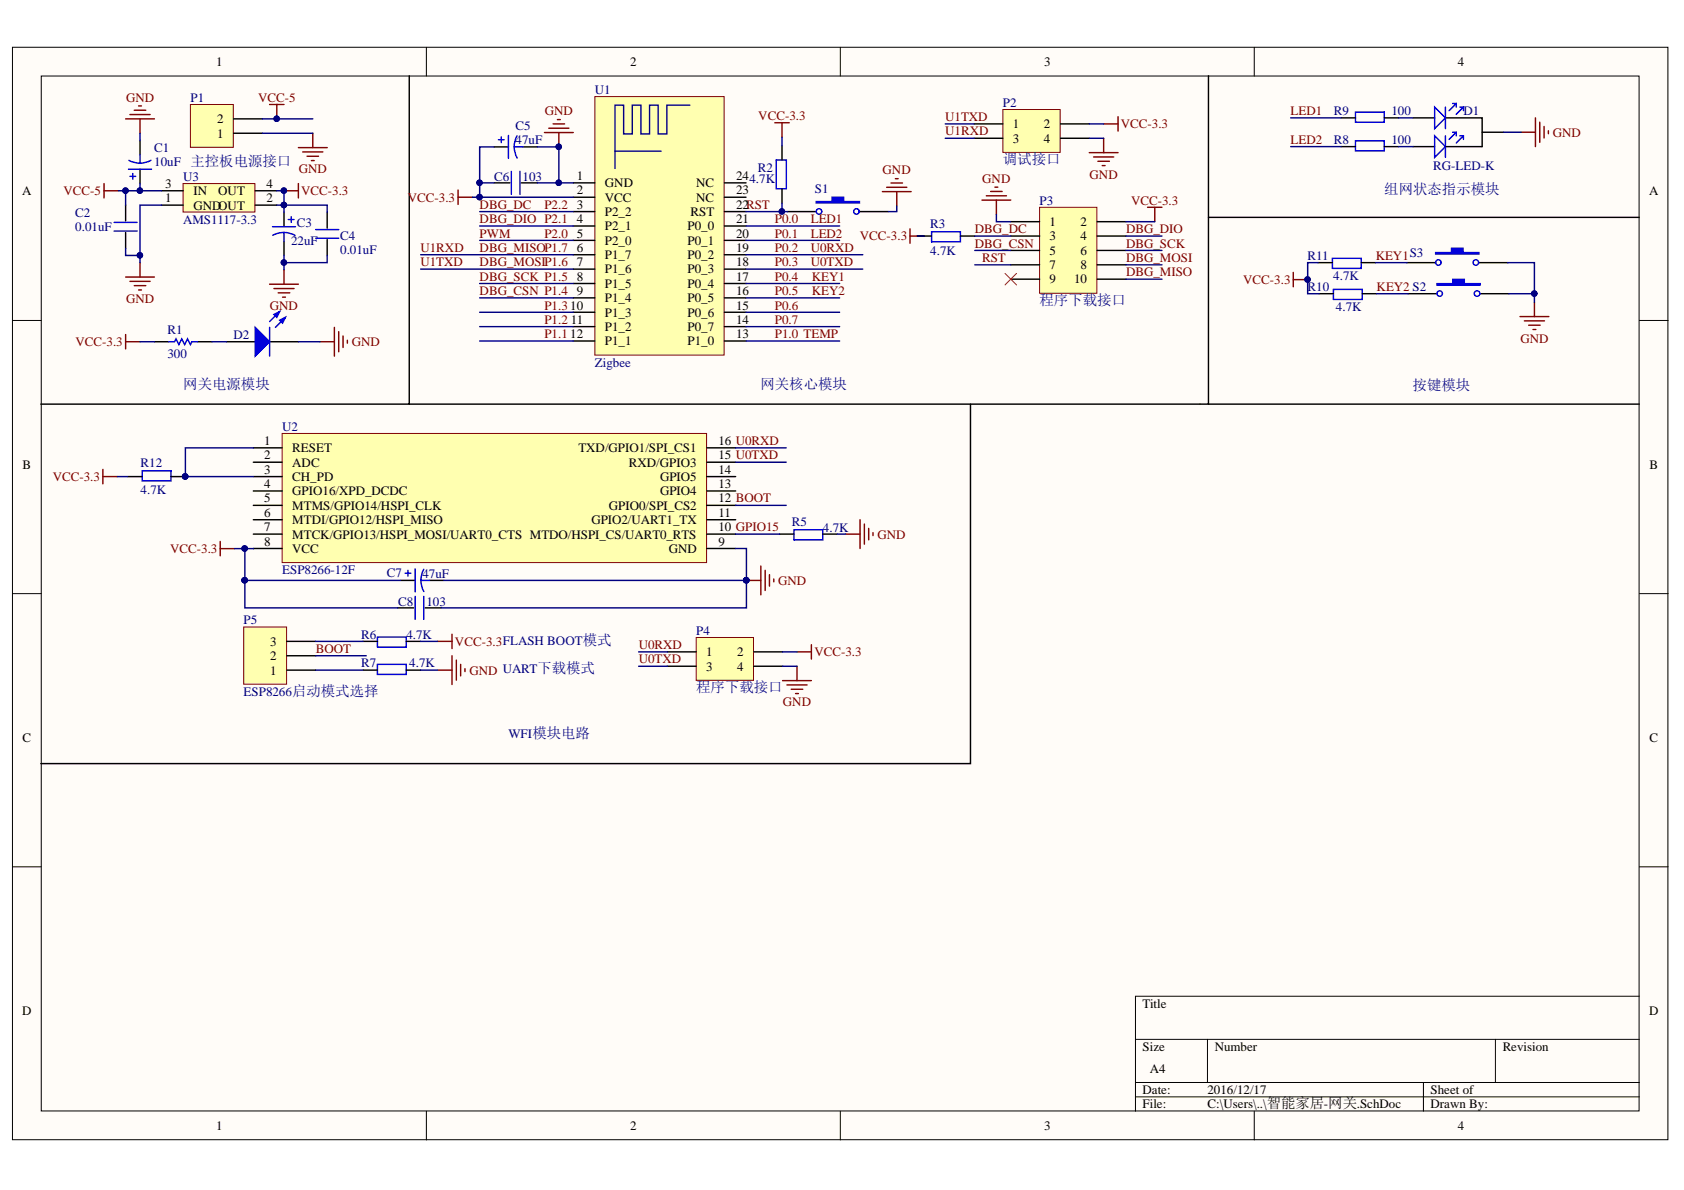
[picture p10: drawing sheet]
<svg xmlns="http://www.w3.org/2000/svg" width="297mm" height="210mm" viewBox="0 0 297 210" stroke-linecap="round" stroke-linejoin="round" font-family="sans-serif">
<defs><g id="words">
<g font-size="2.5" fill="#000080">
<text x="176.9" y="29">调试接口</text>
<text x="244.2" y="34.2">组网状态指示模块</text>
<text x="183.4" y="53.8">程序下载接口</text>
<text x="32.3" y="68.7">网关电源模块</text>
<text x="134.1" y="68.5">网关核心模块</text>
<text x="249.2" y="68.8">按键模块</text>
<text x="122.8" y="122.1">程序下载接口</text>
</g>
<g font-size="2.3">
<text x="38.1" y="11.6">1</text>
<text x="111.1" y="11.6">2</text>
<text x="184.2" y="11.6">3</text>
<text x="257.2" y="11.6">4</text>
<text x="38.3" y="21.7">2</text>
<text x="178.7" y="22.6">1</text>
<text x="184.1" y="22.6">2</text>
<text x="38.3" y="24.3">1</text>
<text x="178.7" y="25.1">3</text>
<text x="184.1" y="25.1">4</text>
<text x="3.9" y="34.5">A</text>
<text x="29.1" y="35.7">1</text>
<text x="29.1" y="33.1">3</text>
<text x="34.1" y="34.4">IN</text>
<text x="38.5" y="34.4">OUT</text>
<text x="47" y="35.7">2</text>
<text x="47" y="33.1">4</text>
<text x="101.8" y="31.8">1</text>
<text x="101.8" y="34.3">2</text>
<text x="106.7" y="33">GND</text>
<text x="106.7" y="35.6">VCC</text>
<text x="122.8" y="35.6">NC</text>
<text x="122.8" y="33">NC</text>
<text x="129.8" y="34.3">23</text>
<text x="129.8" y="31.8">24</text>
<text x="290.9" y="34.5">A</text>
<text x="34.1" y="37">GNDOUT</text>
<text x="101.8" y="36.8">3</text>
<text x="101.8" y="39.4">4</text>
<text x="101.8" y="41.9">5</text>
<text x="106.7" y="38.1">P2_2</text>
<text x="106.7" y="40.6">P2_1</text>
<text x="121.3" y="40.6">P0_0</text>
<text x="121.8" y="38.1">RST</text>
<text x="129.8" y="41.9">20</text>
<text x="129.8" y="39.4">21</text>
<text x="129.8" y="36.8">22RST</text>
<text x="185.1" y="39.9">1</text>
<text x="190.6" y="39.9">2</text>
<text x="101.8" y="44.4">6</text>
<text x="101.8" y="47">7</text>
<text x="106.7" y="43.2">P2_0</text>
<text x="106.7" y="45.7">P1_7</text>
<text x="121.3" y="45.7">P0_2</text>
<text x="121.3" y="43.2">P0_1</text>
<text x="129.8" y="47">18</text>
<text x="129.8" y="44.4">19</text>
<text x="185.1" y="42.4">3</text>
<text x="185.1" y="44.9">5</text>
<text x="185.1" y="47.5">7</text>
<text x="190.6" y="42.4">4</text>
<text x="190.6" y="44.9">6</text>
<text x="190.6" y="47.5">8</text>
<text x="101.8" y="49.5">8</text>
<text x="101.8" y="52.1">9</text>
<text x="106.7" y="48.2">P1_6</text>
<text x="106.7" y="50.8">P1_5</text>
<text x="106.7" y="53.3">P1_4</text>
<text x="121.3" y="53.3">P0_5</text>
<text x="121.3" y="50.8">P0_4</text>
<text x="121.3" y="48.2">P0_3</text>
<text x="129.8" y="52.1">16</text>
<text x="129.8" y="49.5">17</text>
<text x="185.1" y="50">9</text>
<text x="189.5" y="50">10</text>
<text x="100.6" y="54.6">10</text>
<text x="100.6" y="59.7">12</text>
<text x="100.7" y="57.1">11</text>
<text x="106.7" y="55.9">P1_3</text>
<text x="106.7" y="58.4">P1_2</text>
<text x="121.3" y="58.4">P0_7</text>
<text x="121.3" y="55.9">P0_6</text>
<text x="129.8" y="59.7">13</text>
<text x="129.8" y="57.1">14</text>
<text x="129.8" y="54.6">15</text>
<text x="106.7" y="60.9">P1_1</text>
<text x="121.3" y="60.9">P1_0</text>
<text x="4" y="82.7">B</text>
<text x="46.6" y="83.6">3</text>
<text x="46.6" y="81">2</text>
<text x="46.6" y="78.5">1</text>
<text x="51.6" y="82.3">ADC</text>
<text x="51.6" y="79.8">RESET</text>
<text x="102" y="79.8">TXD/GPIO1/SPI_CS1</text>
<text x="110.9" y="82.3">RXD/GPIO3</text>
<text x="126.7" y="83.6">14</text>
<text x="126.7" y="81">15 U0TXD</text>
<text x="126.7" y="78.5">16 U0RXD</text>
<text x="291" y="82.7">B</text>
<text x="46.6" y="88.6">5</text>
<text x="46.6" y="86.1">4</text>
<text x="51.6" y="89.9">MTMS/GPIO14/HSPI_CLK</text>
<text x="51.6" y="87.4">GPIO16/XPD_DCDC</text>
<text x="51.6" y="84.8">CH_PD</text>
<text x="107.4" y="89.9">GPIO0/SPI_CS2</text>
<text x="116.4" y="87.4">GPIO4</text>
<text x="116.4" y="84.8">GPIO5</text>
<text x="126.7" y="88.6">12 BOOT</text>
<text x="126.7" y="86.1">13</text>
<text x="46.6" y="93.7">7</text>
<text x="46.6" y="91.2">6</text>
<text x="51.6" y="95">MTCK/GPIO13/HSPI_MOSI/UART0_CTS MTDO/HSPI_CS/UART0_RTS</text>
<text x="51.6" y="92.5">MTDI/GPIO12/HSPI_MISO</text>
<text x="104.3" y="92.5">GPIO2/UART1_TX</text>
<text x="126.7" y="93.7">10 GPIO15</text>
<text x="126.7" y="91.2">11</text>
<text x="46.6" y="96.3">8</text>
<text x="51.6" y="97.5">VCC</text>
<text x="117.9" y="97.5">GND</text>
<text x="126.7" y="96.3">9</text>
<text x="47.7" y="113.9">3</text>
<text x="47.7" y="119">1</text>
<text x="47.7" y="116.4">2</text>
<text x="124.6" y="115.8">1</text>
<text x="124.6" y="118.3">3</text>
<text x="130" y="115.8">2</text>
<text x="130" y="118.3">4</text>
<text x="4" y="130.9">C</text>
<text x="291" y="130.9">C</text>
<text x="3.9" y="179">D</text>
<text x="201.5" y="177.7">Title</text>
<text x="290.9" y="179">D</text>
<text x="201.5" y="185.4">Size</text>
<text x="214.3" y="185.4">Number</text>
<text x="265.1" y="185.4">Revision</text>
<text x="202.8" y="189.2">A4</text>
<text x="201.5" y="193">Date:</text>
<text x="201.5" y="195.5">File:</text>
<text x="213" y="193">2016/12/17</text>
<text x="213" y="195.5">C:\Users\..\智能家居-网关.SchDoc</text>
<text x="252.3" y="193">Sheet of</text>
<text x="252.3" y="195.5">Drawn By:</text>
<text x="38.1" y="199.3">1</text>
<text x="111.1" y="199.3">2</text>
<text x="184.2" y="199.3">3</text>
<text x="257.2" y="199.3">4</text>
</g>
<g font-size="2.3" fill="#800000">
<text x="22.2" y="17.9">GND</text>
<text x="45.5" y="17.9">VCC-5</text>
<text x="96.1" y="20.3">GND</text>
<text x="133.8" y="21.2">VCC-3.3</text>
<text x="166.7" y="23.9">U1RXD</text>
<text x="166.7" y="21.4">U1TXD</text>
<text x="197.7" y="22.6">VCC-3.3</text>
<text x="227.7" y="20.3">LED1</text>
<text x="227.7" y="25.4">LED2</text>
<text x="273.9" y="24.1">GND</text>
<text x="11.2" y="34.4">VCC-5</text>
<text x="52.7" y="30.6">GND</text>
<text x="53.1" y="34.4">VCC-3.3</text>
<text x="71.9" y="35.6">VCC-3.3</text>
<text x="155.7" y="30.8">GND</text>
<text x="173.3" y="32.3">GND</text>
<text x="192.2" y="31.5">GND</text>
<text x="84.6" y="36.8">DBG_DC</text>
<text x="84.6" y="41.9">PWM</text>
<text x="84.6" y="39.4">DBG_DIO P2.1</text>
<text x="96" y="36.8">P2.2</text>
<text x="96" y="41.9">P2.0</text>
<text x="136.7" y="39.4">P0.0</text>
<text x="136.7" y="41.9">P0.1</text>
<text x="143" y="39.4">LED1</text>
<text x="143" y="41.9">LED2</text>
<text x="172" y="41.1">DBG_DC</text>
<text x="198.6" y="41.1">DBG_DIO</text>
<text x="199.5" y="36.1">VCC-3.3</text>
<text x="74.2" y="47">U1TXD</text>
<text x="74.2" y="44.4">U1RXD</text>
<text x="84.6" y="44.4">DBG_MISOP1.7</text>
<text x="84.6" y="47">DBG_MOSIP1.6</text>
<text x="136.7" y="44.4">P0.2</text>
<text x="136.7" y="47">P0.3</text>
<text x="143" y="47">U0TXD</text>
<text x="143" y="44.4">U0RXD</text>
<text x="151.7" y="42.4">VCC-3.3</text>
<text x="172" y="43.7">DBG_CSN</text>
<text x="173.2" y="46.2">RST</text>
<text x="198.6" y="46.2">DBG_MOSI</text>
<text x="198.6" y="43.7">DBG_SCK</text>
<text x="242.7" y="45.8">KEY1S3</text>
<text x="22.2" y="53.4">GND</text>
<text x="84.6" y="49.5">DBG_SCK P1.5</text>
<text x="84.6" y="52.1">DBG_CSN P1.4</text>
<text x="136.7" y="49.5">P0.4</text>
<text x="136.7" y="52.1">P0.5</text>
<text x="143.2" y="49.5">KEY1</text>
<text x="143.2" y="52.1">KEY2</text>
<text x="198.6" y="48.7">DBG_MISO</text>
<text x="219.3" y="50.1">VCC-3.3</text>
<text x="242.8" y="51.3">KEY2 S2</text>
<text x="47.6" y="54.7">GND</text>
<text x="96" y="54.6">P1.3</text>
<text x="96" y="57.1">P1.2</text>
<text x="96" y="59.7">P1.1</text>
<text x="136.7" y="59.7">P1.0 TEMP</text>
<text x="136.7" y="54.6">P0.6</text>
<text x="136.7" y="57.1">P0.7</text>
<text x="13.3" y="61.1">VCC-3.3</text>
<text x="62" y="61.1">GND</text>
<text x="268.2" y="60.4">GND</text>
<text x="9.3" y="84.8">VCC-3.3</text>
<text x="154.8" y="95">GND</text>
<text x="30" y="97.6">VCC-3.3</text>
<text x="137.3" y="103.1">GND</text>
<text x="80.3" y="113.9">VCC-3.3FLASH BOOT模式</text>
<text x="55.7" y="115.2">BOOT</text>
<text x="82.8" y="119">GND UART下载模式</text>
<text x="112.7" y="114.5">U0RXD</text>
<text x="112.7" y="117">U0TXD</text>
<text x="143.6" y="115.8">VCC-3.3</text>
<text x="138.1" y="124.6">GND</text>
</g>
<g font-size="2.3" fill="#000080">
<text x="33.6" y="17.9">P1</text>
<text x="104.9" y="16.5">U1</text>
<text x="90.9" y="22.9">C5</text>
<text x="176.9" y="18.8">P2</text>
<text x="235.3" y="20.3">R9</text>
<text x="245.4" y="20.3">100</text>
<text x="258.1" y="20.3">D1</text>
<text x="27.2" y="29.3">10uF 主控板电源接口</text>
<text x="27.2" y="26.8">C1</text>
<text x="90.9" y="25.4">47uF</text>
<text x="235.3" y="25.4">R8</text>
<text x="245.4" y="25.4">100</text>
<text x="32.3" y="31.9">U3</text>
<text x="87.2" y="31.9">C6</text>
<text x="92.2" y="31.9">103</text>
<text x="132.2" y="32.4">4.7K</text>
<text x="133.7" y="30.3">R2</text>
<text x="143.7" y="34.1">S1</text>
<text x="252.8" y="30">RG-LED-K</text>
<text x="13.3" y="38.2">C2</text>
<text x="13.3" y="40.8">0.01uF</text>
<text x="32.3" y="39.5">AMS1117-3.3</text>
<text x="52.4" y="40">C3</text>
<text x="164.1" y="40.1">R3</text>
<text x="183.4" y="36.1">P3</text>
<text x="51.3" y="43.3">22uF</text>
<text x="60" y="42.3">C4</text>
<text x="60" y="44.8">0.01uF</text>
<text x="164.1" y="44.9">4.7K</text>
<text x="230.7" y="45.8">R11</text>
<text x="230.7" y="51.3">R10</text>
<text x="235.2" y="49.3">4.7K</text>
<text x="29.5" y="59">R1</text>
<text x="41.2" y="59.8">D2</text>
<text x="235.6" y="54.8">4.7K</text>
<text x="29.5" y="63.1">300</text>
<text x="104.9" y="64.7">Zigbee</text>
<text x="49.8" y="76">U2</text>
<text x="24.8" y="82.3">R12</text>
<text x="24.8" y="87.1">4.7K</text>
<text x="139.7" y="92.8">R5</text>
<text x="145.2" y="93.8">4.7K</text>
<text x="49.8" y="101.3">ESP8266-12F</text>
<text x="68.2" y="101.7">C7</text>
<text x="74.5" y="101.9">47uF</text>
<text x="70.2" y="106.8">C8</text>
<text x="75.2" y="106.8">103</text>
<text x="43" y="110.1">P5</text>
<text x="63.7" y="112.7">R6</text>
<text x="71.7" y="112.7">4.7K</text>
<text x="122.8" y="112">P4</text>
<text x="63.7" y="117.7">R7</text>
<text x="72.2" y="117.7">4.7K</text>
<text x="43" y="122.8">ESP8266启动模式选择</text>
<text x="89.7" y="130.2">WFI模块电路</text>
</g>
</g></defs>
<g fill="#fffcf8" stroke="#000" stroke-width=".18">
<path d="M2.2 8.3h292v192.7h-292z"/>
<path d="M7.3 13.4h281.8v182.6h-281.8z"/>
</g>
<g fill="none" stroke="#000" stroke-width=".18">
<path d="M75.2 8.3v5.1M148.2 8.3v5.1M221.2 8.3v5.1M2.2 56.5h5.1M289.2 56.5h5M2.2 104.7h5.1M289.2 104.7h5M2.2 152.9h5.1M289.2 152.9h5M289.2 175.7h-88.9v20.3M75.2 196v5.1M148.2 196v5.1"/>
<path d="M200.3 183.3h88.9M200.3 190.9h88.9M200.3 193.5h88.9M213 183.3v7.6M221.2 196v5.1M251.1 190.9v5.1M263.8 183.3v7.6"/>
</g>
<path d="M32.3 32.4h12.7v5h-12.7z" fill="#ffffb0" stroke="#800000" stroke-width=".18"/>
<path d="M24.7 24.8v2.5M24.7 29.8v2.6M28.5 36.2h3.8M28.5 33.6h3.8M45 36.2h3.8M45 33.6h3.8M50.1 37.5v2.5M50.1 42.5v2.6" fill="none" stroke="#000" stroke-width=".25"/>
<path d="M22.7 29.8h4M22.9 31.1h1M23.4 30.6v1M24.7 27.3v1.5M26.6 28.3a4 4 0 0 1-3.9 0M48.1 40h4M50.9 38.7h1M51.4 38.2v1M50.1 41l.8 .1 1.1 .4M50.1 41l-.8 .1-1.2 .4M50.1 41v1.5" fill="none" stroke="#00f" stroke-width=".25"/>
<g fill="none" stroke="#800000" stroke-width=".25">
<path d="M23.7 19.4h2M24.4 18.7h.6M22.2 21h5M22.9 20.2h3.6M24.7 21v2.5M50.1 33.6h2.5M52.6 32.4v2.5M22.2 48.9h5M22.9 49.6h3.6M23.7 50.4h2M24.4 51.1h.6M24.7 46.3v2.6"/>
<path d="M47.6 50.1h5M48.3 50.9h3.6M49.1 51.7h2M49.8 52.4h.5M50.1 47.6v2.5"/>
</g>
<circle cx="50.1" cy="33.6" r=".48" fill="#000080" stroke="#000080" stroke-width=".18"/>
<path d="M33.6 18.4h7.6v7.6h-7.6z" fill="#ffffb0" stroke="#800000" stroke-width=".18"/>
<path d="M22.2 36.2v2.8M41.2 23.5h5.1M41.2 21h5.1M57.7 37.5v2.7M22.2 41v2.8M57.7 42.3v2.8M27.2 60.3h2.6M34.9 60.3h2.5M39.9 60.3h5.1M47.6 60.3h5" fill="none" stroke="#000" stroke-width=".25"/>
<path d="M47.6 18.4h2.5M48.8 18.4v2.6M52.6 26h5.1M53.4 26.8h3.6M54.2 27.6h2M54.9 28.3h.5M55.2 23.5v2.5" fill="none" stroke="#800000" stroke-width=".25"/>
<circle cx="48.8" cy="20.9" r=".48" fill="#000080" stroke="#000080" stroke-width=".18"/>
<path d="M20.1 39.2h4.1M20.1 40.7h4.1M55.7 42h4M55.7 40.5h4M29.8 60.3h1l.2-.5 .6 1 .5-1 .5 1 .5-1 .5 1 .2-.5h1.1" fill="none" stroke="#00f" stroke-width=".25"/>
<path d="M45 57.7l2.6 2.6-2.6 2.5z" fill="#00f"/>
<path d="M45 57.7l2.6 2.6-2.6 2.5zM49.3 55l-1.7 1.7M50.3 56l-1.7 1.7" fill="none" stroke="#00f" stroke-width=".25"/>
<path d="M49.3 56.5l1-.5-.5 1z" fill="#00f"/>
<path d="M49.3 56.5l1-.5-.5 1z" fill="none" stroke="#00f" stroke-width=".25"/>
<path d="M48.3 55.5l1-.5-.5 1z" fill="#00f"/>
<path d="M90.2 30.2v4.1M91.7 30.2v4.1M47.6 57.7v5.1M48.3 55.5l1-.5-.5 1z" fill="none" stroke="#00f" stroke-width=".25"/>
<path d="M22.2 59v2.5M59 57.7v5.1M59.7 58.5v3.6M60.5 59.3v2M22.2 60.3h2.5M56.4 60.3h2.6M61.3 60v.5" fill="none" stroke="#800000" stroke-width=".25"/>
<path d="M72.2 13.4v57.9h-65M87.1 32.3h2.8M92 32.3h2.8" fill="none" stroke="#000" stroke-width=".25"/>
<path d="M104.9 17h22.8v45.6h-22.8z" fill="#ffffb0" stroke="#800000" stroke-width=".18"/>
<path d="M121.7 18.6h-4.1v5h-1.5v-5h-1.5v5h-1.6v-5h-1.5v5h-1.5v-5h-1.5v11.1M108.5 26.7h8.1" fill="none" stroke="#0c0087" stroke-width=".25"/>
<g fill="none" stroke="#000" stroke-width=".25">
<path d="M87.1 25.9h2.6M92.2 25.9h2.6M101.1 32.3h3.8M101.1 34.8h3.8M101.1 37.3h3.8M101.1 39.9h3.8M127.8 32.3h3.8M127.8 34.8h3.8M127.8 37.3h3.8M127.8 39.9h3.8M101.1 42.4h3.8M101.1 44.9h3.8"/>
<path d="M101.1 47.5h3.8M101.1 50h3.8M101.1 52.5h3.8M101.1 55.1h3.8M101.1 57.6h3.8M127.8 42.4h3.8M127.8 44.9h3.8M127.8 47.5h3.8M127.8 50h3.8M127.8 52.5h3.8M127.8 55.1h3.8M127.8 57.6h3.8"/>
<path d="M101.1 60.2h3.8M127.8 60.2h3.8"/>
</g>
<path d="M87.9 24.6h1M88.4 24.1v1.1M89.7 23.9v4M90.7 25.9h1.5M90.7 25.9l.2 1.2 .3 .8M91.2 24l-.3 .7-.2 1.2" fill="none" stroke="#00f" stroke-width=".25"/>
<path d="M183.4 36.6h10.1v15.1h-10.1z" fill="#ffffb0" stroke="#800000" stroke-width=".18"/>
<path d="M178.3 39.1h5.1M193.5 39.1h5.1M161.8 41.6h2.5M169.4 41.6h2.5M178.3 41.6h5.1M178.3 44.2h5.1M178.3 46.7h5.1M178.3 49.2h5.1M193.5 41.6h5.1M193.5 44.2h5.1M193.5 46.7h5.1M193.5 49.2h5.1" fill="none" stroke="#000" stroke-width=".25"/>
<path d="M173.2 35.3h5.1M174 34.5h3.5M174.7 33.8h2.1M175.5 33h.5M175.8 35.3v2.5M202.4 36.6h2.6M203.7 36.6v2.5M160.5 40.4v2.5M160.5 41.6h2.6" fill="none" stroke="#800000" stroke-width=".25"/>
<path d="M164.3 40.9h5.1v1.8h-5.1z" fill="none" stroke="#00f" stroke-width=".25"/>
<path d="M122.8 112.4h10.1v7.6h-10.1z" fill="#ffffb0" stroke="#800000" stroke-width=".18"/>
<path d="M138.9 37.3h5.1M151.6 37.3h5.1M117.7 115h5.1M117.7 117.5h5.1M133 115h5M133 117.5h5" fill="none" stroke="#000" stroke-width=".25"/>
<path d="M144 35.6h2.8v-.8h2v.8h2.8v.2h-7.6z" fill-rule="evenodd" fill="#00f"/>
<g fill="none" stroke="#00f" stroke-width=".25">
<path d="M136.9 28.2h1.8v5.1h-1.8zM144 35.6h2.8v-.8h2v.8h2.8v.2h-7.6z"/>
<circle cx="144.5" cy="37.3" r=".48"/>
<circle cx="151.1" cy="37.3" r=".48"/>
</g>
<path d="M137.9 25.7v2.5M137.9 33.3v2.5" fill="none" stroke="#000" stroke-width=".25"/>
<g fill="none" stroke="#800000" stroke-width=".25">
<path d="M80.8 33.5v2.6M80.8 34.8h2.5M96 23.4h5.1M96.8 22.6h3.6M97.6 21.9h2M98.3 21.1h.5M98.6 23.4v2.5M136.7 21.7h2.5M137.9 21.7v2.5M140.6 115h2.5M140.6 117.5v2.6M143.1 113.7v2.6"/>
<path d="M138 120.1h5.1M138.8 120.8h3.6M139.6 121.6h2M140.3 122.3h.5"/>
</g>
<circle cx="98.5" cy="25.9" r=".48" fill="#000080" stroke="#000080" stroke-width=".18"/>
<path d="M177.3 48.2l2 2.1M179.3 48.2l-2 2.1" fill="none" stroke="#f00" stroke-width=".18"/>
<path d="M176.9 19.3h10.1v7.6h-10.1z" fill="#ffffb0" stroke="#800000" stroke-width=".18"/>
<path d="M171.8 21.9h5.1M171.8 24.4h5.1M187.1 21.9h5M187.1 24.4h5" fill="none" stroke="#000" stroke-width=".25"/>
<path d="M192.1 26.9h5.1M192.9 27.7h3.5M193.7 28.4h2M194.4 29.2h.5M194.7 21.9h2.5M194.7 24.4v2.5M197.2 20.6v2.5" fill="none" stroke="#800000" stroke-width=".25"/>
<path d="M49.8 76.5h74.8v22.7h-74.8z" fill="#ffffb0" stroke="#800000" stroke-width=".18"/>
<g fill="none" stroke="#000" stroke-width=".25">
<path d="M44.7 79h5.1M124.7 79h5.1M44.7 96.7h5.1M44.7 94.2h5.1M44.7 91.7h5.1M44.7 89.1h5.1M44.7 86.6h5.1M44.7 84.1h5.1M44.7 81.5h5.1M124.7 96.7h5.1M124.7 94.2h5.1M124.7 91.7h5.1"/>
<path d="M124.7 89.1h5.1M124.7 86.6h5.1M124.7 84.1h5.1M124.7 81.5h5.1M70.2 107.2h2.8M70.7 102.4h2.5M75 107.2h2.8M75.8 102.4h2.5"/>
</g>
<path d="M71.5 101.1h1M72 100.6v1M73.2 100.3v4.1M73.2 105.2v4.1M74.2 102.4h1.6M74.2 102.4l.1 .8 .5 1.1M74.7 100.4l-.3 .8-.2 1.2M74.8 105.2v4.1" fill="none" stroke="#00f" stroke-width=".25"/>
<path d="M38.8 95.5v2.5M38.8 96.8h2.6" fill="none" stroke="#800000" stroke-width=".25"/>
<path d="M43 110.6h7.6v10.1h-7.6z" fill="#ffffb0" stroke="#800000" stroke-width=".18"/>
<g fill="none" stroke="#000" stroke-width=".25">
<path d="M213.2 13.4v57.9h-141M213.2 38.3h75.9M236.5 25.9h2.6M236.5 20.8h2.6M244.2 25.9h2.5M244.2 20.8h2.5M249.2 25.9h3.9M249.2 20.8h3.9M255.1 20.8h6.3v5.1h-6.3M261.4 23.3h3.8M248.2 46.3h5M260.9 46.3h5"/>
<path d="M171.2 71.3v63.4h-164M22.5 84.1h2.6M30.2 84.1h2.5M137.5 94.2h2.5M145.1 94.2h2.6M50.6 118.2h5.1M50.6 115.7h5.1M50.6 113.1h5.1M64 118.2h2.6M64 113.1h2.6M71.7 118.2h2.5M71.7 113.1h2.5"/>
</g>
<g fill="none" stroke="#00f" stroke-width=".25">
<path d="M239.1 19.8h5.1v1.8h-5.1zM253.1 18.9l1.9 1.9-1.9 1.9zM255 18.9v3.8M256.2 18.3h.7v.6M256.9 18.3l-1.3 1.2M257.5 18.9h.6M258.1 18.9v.6M258.1 18.9l-1.2 1.3M239.1 24.8h5.1v1.8h-5.1zM253.1 24l1.9 1.9-1.9 1.9zM255 24v3.8M256.2 23.3h.7v.7"/>
<path d="M256.9 23.3l-1.3 1.3M257.5 24h.6M258.1 24l-1.2 1.2M258.1 24v.6M25.1 83.1h5.1v1.7h-5.1zM140 93.5h5.1v1.7h-5.1zM66.6 112.4h5.1v1.7h-5.1zM66.6 117.2h5.1v1.8h-5.1z"/>
</g>
<g fill="none" stroke="#800000" stroke-width=".25">
<path d="M268.3 23.3h2.5M270.8 20.8v5.1M271.6 21.6v3.5M272.4 22.3v2M273.1 23.1v.5M18.1 82.8v2.5M18.1 84.1h2.6M134.2 99.8v5.1M149.2 94.2h2.5M151.7 91.7v5M152.5 92.4v3.6M153.2 93.2v2"/>
<path d="M154 94v.5M77.2 113.1h2.5M77.2 118.2h2.5M79.7 111.9v2.5M79.7 115.7v5M80.5 116.4v3.6M81.3 117.2v2M82 117.9v.6M131.7 102.4h2.5M135 100.6v3.6M135.7 101.4v2M136.5 102.1v.5"/>
</g>
<g fill="#000080" stroke="#000080" stroke-width=".18">
<circle cx="131.6" cy="102.4" r=".49"/>
<circle cx="32.7" cy="84" r=".49"/>
</g>
<path d="M253.2 44.6h2.8v-.8h2.1v.8h2.8v.2h-7.7z" fill-rule="evenodd" fill="#00f"/>
<g fill="none" stroke="#00f" stroke-width=".25">
<path d="M253.2 44.6h2.8v-.8h2.1v.8h2.8v.2h-7.7z"/>
<circle cx="253.7" cy="46.3" r=".48"/>
<circle cx="260.3" cy="46.3" r=".48"/>
</g>
<path d="M248.4 51.8h5.1M261.1 51.8h5.1" fill="none" stroke="#000" stroke-width=".25"/>
<path d="M253.5 50h2.8v-.7h2v.7h2.8v.3h-7.6z" fill-rule="evenodd" fill="#00f"/>
<g fill="none" stroke="#00f" stroke-width=".25">
<path d="M235 45.6h5.1v1.7h-5.1zM235.2 51h5.1v1.8h-5.1zM253.5 50h2.8v-.7h2v.7h2.8v.3h-7.6z"/>
<circle cx="253.9" cy="51.8" r=".48"/>
<circle cx="260.5" cy="51.8" r=".49"/>
</g>
<g fill="none" stroke="#800000" stroke-width=".25">
<path d="M18.3 32.4v2.5M18.3 33.6h2.6M155.6 33.8h5.1M156.4 33h3.6M157.2 32.3h2M157.9 31.5h.5M158.2 33.8v2.5M228.1 48.1v2.5M228.1 49.3h2.6M268.1 55.8h5.1M268.9 56.6h3.5M269.6 57.4h2.1"/>
<path d="M270.4 58.1h.5M270.7 53.3v2.5"/>
</g>
<path d="M232.5 46.3h2.5M232.7 51.8h2.5M240.1 46.3h2.5M240.3 51.8h2.5M213.2 71.3h75.9" fill="none" stroke="#000" stroke-width=".25"/>
<g fill="#000080" stroke="#000080" stroke-width=".18">
<circle cx="230.6" cy="49.3" r=".48"/>
<circle cx="24.7" cy="45" r=".48"/>
<circle cx="50.1" cy="46.3" r=".48"/>
<circle cx="24.7" cy="33.6" r=".48"/>
<circle cx="22.1" cy="33.6" r=".48"/>
<circle cx="50.1" cy="36.2" r=".48"/>
<circle cx="50.1" cy="33.6" r=".48"/>
<circle cx="48.8" cy="20.9" r=".48"/>
<circle cx="84.6" cy="32.2" r=".48"/>
<circle cx="84.6" cy="34.8" r=".48"/>
<circle cx="98.5" cy="32.2" r=".48"/>
<circle cx="98.5" cy="25.9" r=".48"/>
<circle cx="43.2" cy="102.4" r=".49"/>
<circle cx="131.6" cy="102.4" r=".49"/>
<circle cx="43.2" cy="96.7" r=".49"/>
<circle cx="32.7" cy="84" r=".49"/>
<circle cx="270.6" cy="51.8" r=".48"/>
<circle cx="137.9" cy="37.3" r=".48"/>
</g>
<g fill="none" stroke="#000080" stroke-width=".25">
<path d="M20.9 33.6h3.8M22.2 33.6v2.6M24.7 32.4v1.2h3.8M24.7 23.5v1.3M28.5 36.2h-3.8v10.1M46.3 21h8.9M46.3 23.5h8.9M48.8 33.6h1.3v3.9M48.8 36.2h8.9v1.3M83.3 34.8h17.8M84.6 39.9h16.5M84.6 37.3h16.5"/>
<path d="M87.1 32.3h-2.5v2.5M87.1 25.9h-2.5v6.4M94.8 25.9h3.8v6.4M94.8 32.3h6.3M131.6 39.9h16.5M137.9 35.8v1.5h-6.3M137.9 37.3h1M137.9 24.2v1.5M158.2 36.3v1h-1.5M166.7 21.9h5.1M166.7 24.4h5.1M175.8 37.8v1.3h2.5"/>
<path d="M192.1 21.9h2.6M192.1 24.4h2.6M198.6 39.1h5.1M227.7 25.9h8.8M227.7 20.8h8.8M246.7 25.9h2.5M246.7 20.8h2.5M265.2 23.3h3.1M22.2 43.8v1.3h2.5M50.1 45.1v2.5M57.7 45.1v1.2h-7.6M74.2 44.9h26.9"/>
<path d="M74.2 47.5h26.9M84.6 52.5h16.5M84.6 55.1h16.5M84.6 57.6h16.5M84.6 42.4h16.5M84.6 50h16.5M131.6 52.5h16.5M131.6 55.1h16.5M131.6 57.6h16.5M131.6 42.4h16.5M131.6 50h16.5M131.6 44.9h20.6"/>
<path d="M131.6 47.5h20.6M161.8 41.6h1.3M171.9 41.6h6.4M171.9 44.2h6.4M171.9 46.7h6.4M198.6 41.6h6.4M198.6 44.2h6.4M198.6 46.7h6.4M198.6 49.2h6.4M232.5 46.3h-1.8v5.5h2M242.6 46.3h5.6M242.8 51.8h5.6"/>
<path d="M265.9 46.3h4.8v7M266.2 51.8h4.5M24.7 60.3h2.5M37.4 60.3h2.5M44.7 79h-12v5.1h12M52.6 60.3h3.8M84.6 60.2h16.5M129.8 79h8.9M131.6 60.2h16.5M20.7 84.1h1.8M43.2 96.8v5.6M44.7 96.7l-3.3 .1"/>
<path d="M129.8 96.7h1.9v5.7M129.8 81.5h8.9M129.8 89.1h8.9M129.8 94.2h7.7M147.7 94.2h1.5M43.2 102.4v4.8h27M43.2 102.4h27.5M55.7 115.7h8.9M55.7 113.1h8.3M55.7 118.2h8.3M74.2 113.1h3M74.2 118.2h3"/>
<path d="M78.3 102.4h53.4M112.6 115h5.1M112.6 117.5h5.1M131.7 102.4v4.8h-53.9M138 115h2.6M138 117.5h2.6"/>
</g>
<use href="#words"/>
</svg>
